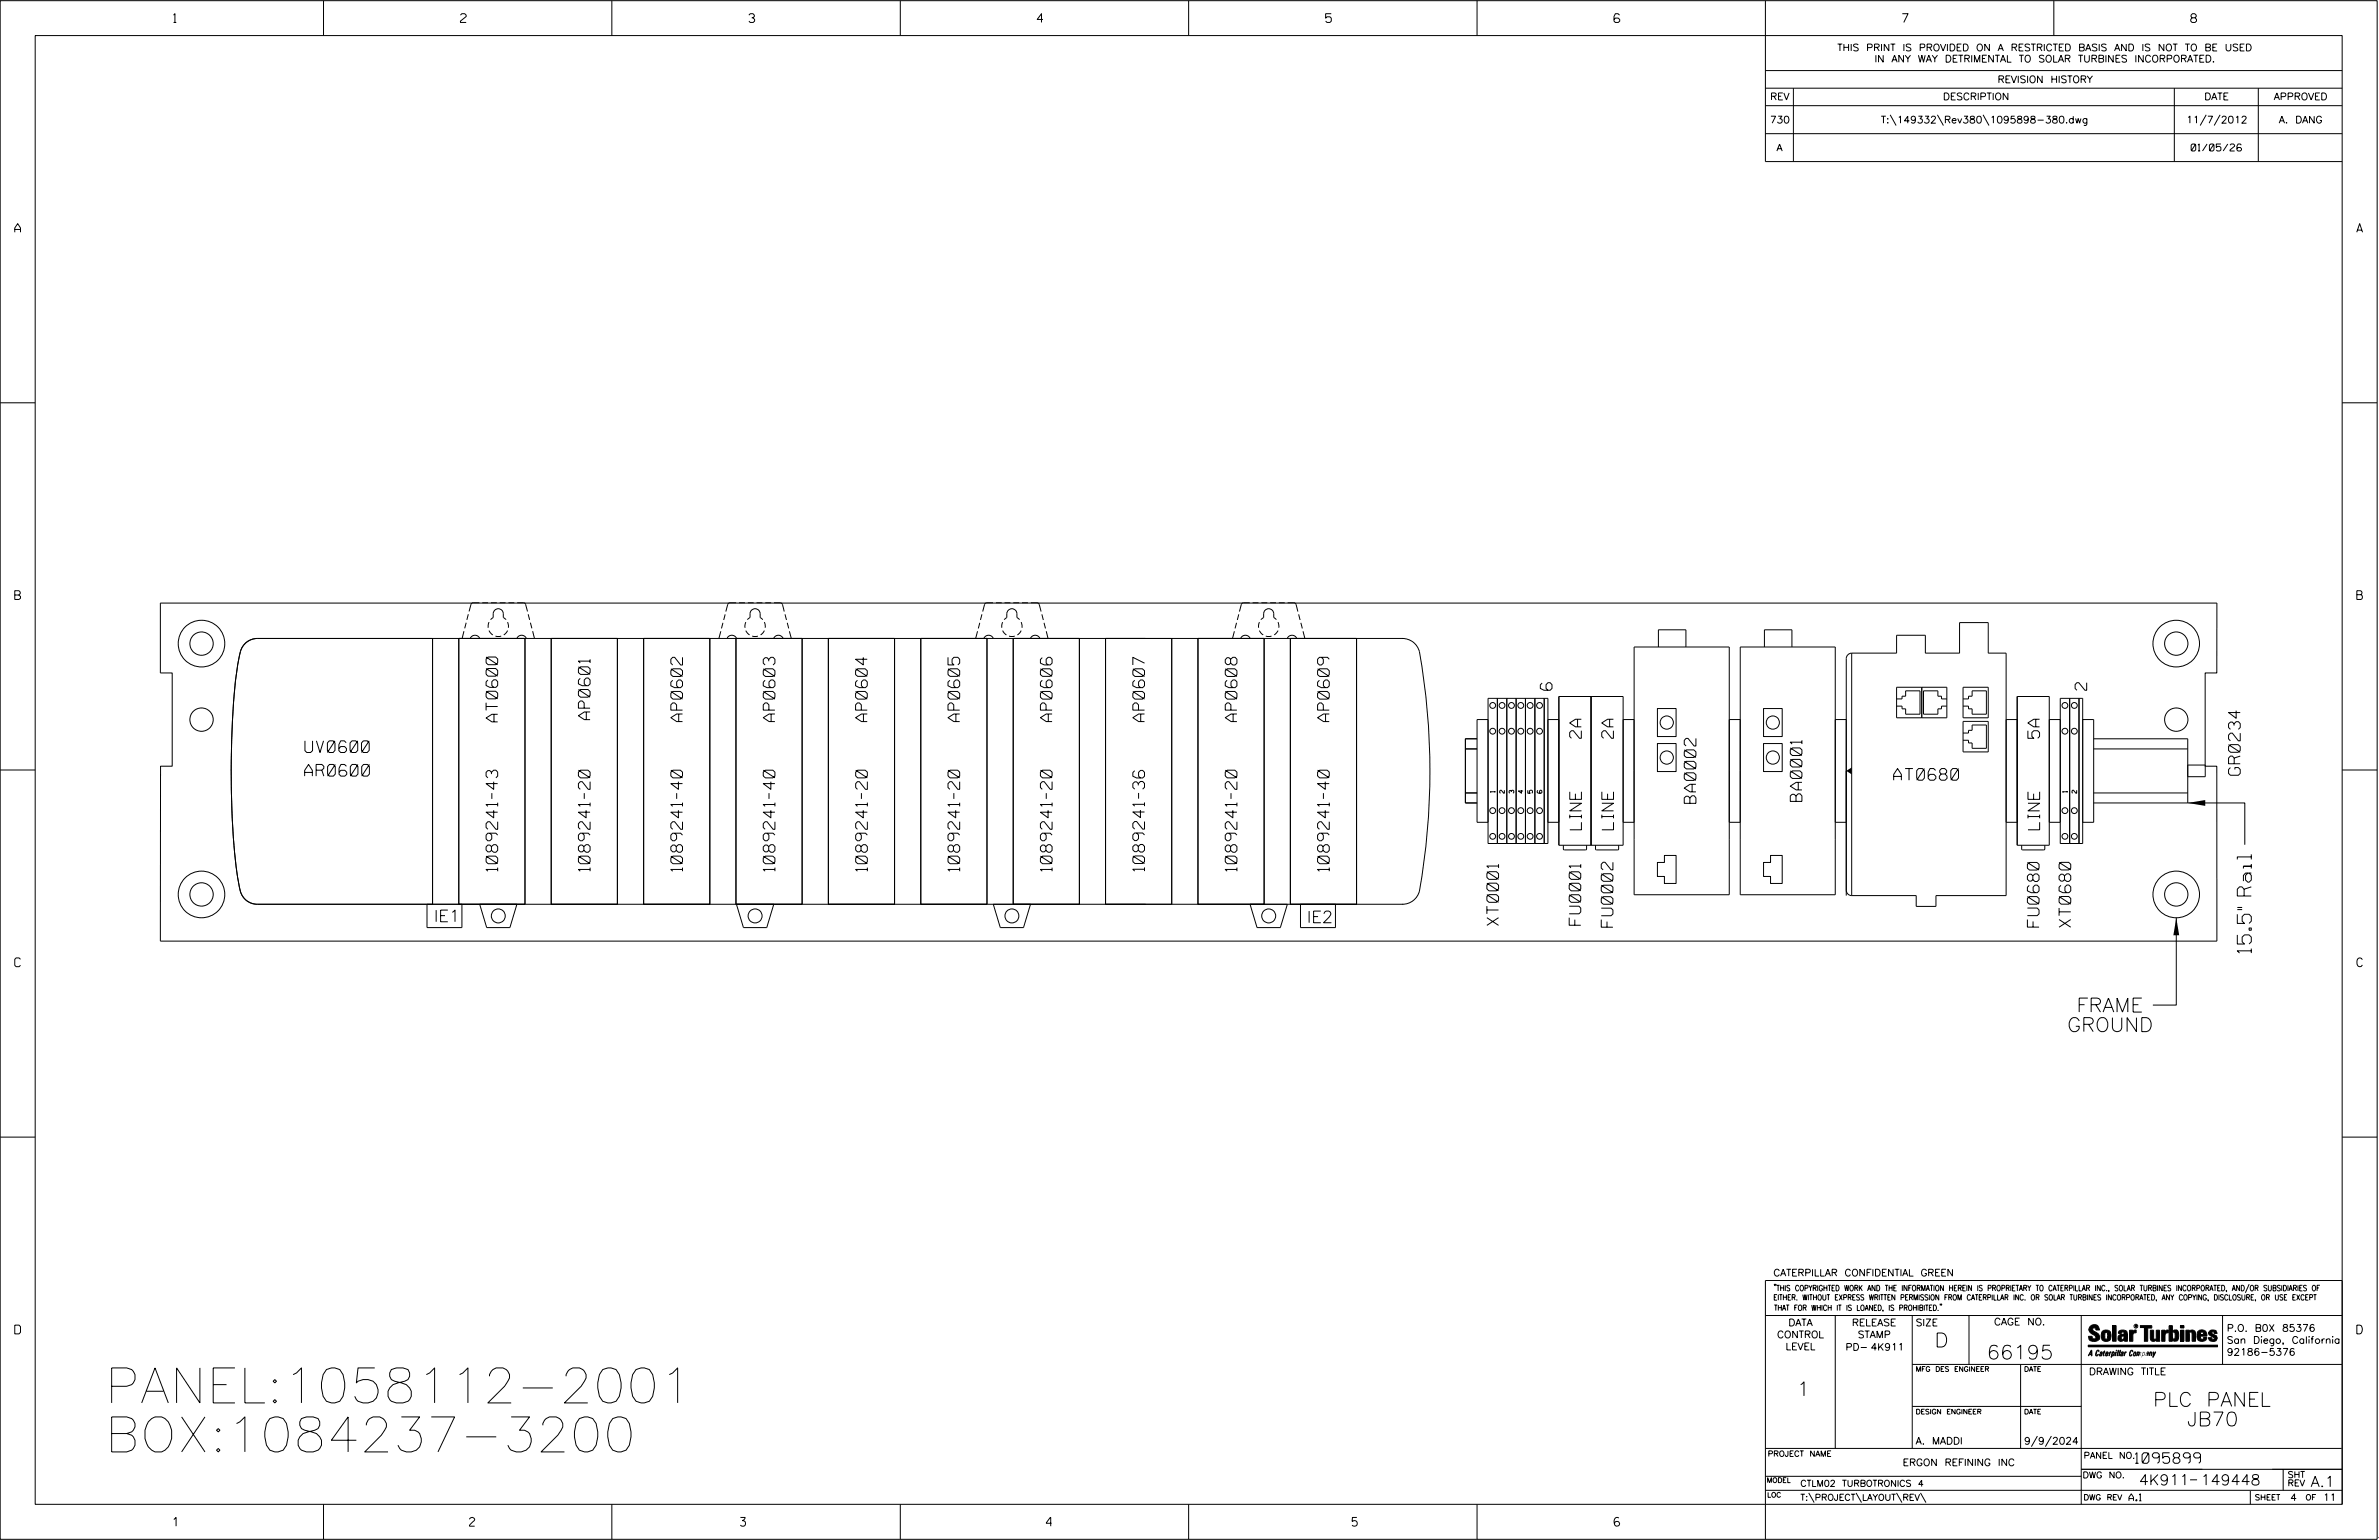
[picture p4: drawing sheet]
<svg xmlns="http://www.w3.org/2000/svg" width="864mm" height="559mm" viewBox="0 0 864 559" stroke-linecap="round" stroke-linejoin="round" font-family="sans-serif">
<defs><g id="words">
<g font-size="12.7">
<text x="38.1" y="509.1">PANEL:1058112-2001</text>
<text x="38.1" y="526.8">BOX:1084237-3200</text>
</g>
<g font-size="5.1">
<text x="817.2" y="345.8" transform="rotate(-90 817.2 345.8)">15.5&quot; Rail</text>
<text x="753.8" y="367.2">FRAME</text>
<text x="750.4" y="374.3">GROUND</text>
<text x="702.3" y="488.8">D</text>
<text x="721.2" y="493.2">66195</text>
<text x="652.2" y="506.5">1</text>
<text x="781.6" y="510.3">PLC PANEL</text>
<text x="793.9" y="517.4">JB70</text>
</g>
<g font-size="4.2">
<text x="563.4" y="250.5" transform="rotate(-90 563.4 250.5)">6</text>
<text x="757.5" y="250.5" transform="rotate(-90 757.5 250.5)">2</text>
<text x="180.7" y="261.9" transform="rotate(-90 180.7 261.9)">AT0600</text>
<text x="214.2" y="261.1" transform="rotate(-90 214.2 261.1)">AP0601</text>
<text x="247.8" y="261.8" transform="rotate(-90 247.8 261.8)">AP0602</text>
<text x="281.3" y="261.8" transform="rotate(-90 281.3 261.8)">AP0603</text>
<text x="314.8" y="261.8" transform="rotate(-90 314.8 261.8)">AP0604</text>
<text x="348.4" y="261.8" transform="rotate(-90 348.4 261.8)">AP0605</text>
<text x="381.9" y="261.8" transform="rotate(-90 381.9 261.8)">AP0606</text>
<text x="415.5" y="261.8" transform="rotate(-90 415.5 261.8)">AP0607</text>
<text x="449" y="261.8" transform="rotate(-90 449 261.8)">AP0608</text>
<text x="482.5" y="261.8" transform="rotate(-90 482.5 261.8)">AP0609</text>
<text x="574" y="267.9" transform="rotate(-90 574 267.9)">2A</text>
<text x="585.7" y="267.9" transform="rotate(-90 585.7 267.9)">2A</text>
<text x="740.4" y="267.9" transform="rotate(-90 740.4 267.9)">5A</text>
<text x="110.7" y="273">UV0600</text>
<text x="110.6" y="281.6">AR0600</text>
<text x="813.2" y="281.3" transform="rotate(-90 813.2 281.3)">GR0234</text>
<text x="687.4" y="283.1">AT0680</text>
<text x="615.6" y="291.5" transform="rotate(-90 615.6 291.5)">BA0002</text>
<text x="654.1" y="290.8" transform="rotate(-90 654.1 290.8)">BA0001</text>
<text x="574.1" y="301.1" transform="rotate(-90 574.1 301.1)">LINE</text>
<text x="585.7" y="301.1" transform="rotate(-90 585.7 301.1)">LINE</text>
<text x="740.4" y="301.1" transform="rotate(-90 740.4 301.1)">LINE</text>
<text x="180.7" y="316.1" transform="rotate(-90 180.7 316.1)">1089241-43</text>
<text x="214.2" y="316.1" transform="rotate(-90 214.2 316.1)">1089241-20</text>
<text x="247.8" y="316.1" transform="rotate(-90 247.8 316.1)">1089241-40</text>
<text x="281.3" y="316.1" transform="rotate(-90 281.3 316.1)">1089241-40</text>
<text x="314.8" y="316.1" transform="rotate(-90 314.8 316.1)">1089241-20</text>
<text x="348.4" y="316.1" transform="rotate(-90 348.4 316.1)">1089241-20</text>
<text x="381.9" y="316.1" transform="rotate(-90 381.9 316.1)">1089241-20</text>
<text x="415.5" y="316.1" transform="rotate(-90 415.5 316.1)">1089241-36</text>
<text x="449" y="316.1" transform="rotate(-90 449 316.1)">1089241-20</text>
<text x="482.5" y="316.1" transform="rotate(-90 482.5 316.1)">1089241-40</text>
<text x="157.5" y="334.5">IE1</text>
<text x="474.4" y="334.8">IE2</text>
<text x="544" y="335.8" transform="rotate(-90 544 335.8)">XT0001</text>
<text x="573.8" y="335.7" transform="rotate(-90 573.8 335.7)">FU0001</text>
<text x="585.5" y="336.5" transform="rotate(-90 585.5 336.5)">FU0002</text>
<text x="740.2" y="336.4" transform="rotate(-90 740.2 336.4)">FU0680</text>
<text x="751.7" y="336.4" transform="rotate(-90 751.7 336.4)">XT0680</text>
</g>
<g font-size="3.8">
<text x="775.1" y="531">1095899</text>
<text x="776.5" y="538.9">4K911</text>
<text x="798.8" y="538.9">149448</text>
<text x="838.8" y="539.5">A.1</text>
</g>
<g font-size="3.2">
<text x="63" y="8.2">1</text>
<text x="167.2" y="8.2">2</text>
<text x="271.8" y="8.2">3</text>
<text x="376.5" y="8.2">4</text>
<text x="481.2" y="8.2">5</text>
<text x="690.6" y="8.2">7</text>
<text x="795.3" y="8.2">8</text>
<text x="5.4" y="84.3">A</text>
<text x="855.5" y="84.3">A</text>
<text x="5.4" y="217.5">B</text>
<text x="855.6" y="217.5">B</text>
<text x="5.4" y="350.8">C</text>
<text x="855.6" y="350.8">C</text>
<text x="5.4" y="484">D</text>
<text x="855.6" y="484">D</text>
<text x="62.8" y="553.8">1</text>
<text x="170.4" y="553.8">2</text>
<text x="268.8" y="553.8">3</text>
<text x="379.8" y="553.8">4</text>
<text x="490.8" y="553.8">5</text>
<text x="585.9" y="553.8">6</text>
</g>
<g font-size="2.5">
<text x="666.9" y="18.5">THIS PRINT IS PROVIDED ON A RESTRICTED BASIS AND IS NOT TO BE USED</text>
<text x="680.5" y="22.6">IN ANY WAY DETRIMENTAL TO SOLAR TURBINES INCORPORATED.</text>
<text x="725.1" y="30">REVISION HISTORY</text>
<text x="642.6" y="36.3">REV</text>
<text x="705.3" y="36.3">DESCRIPTION</text>
<text x="800.2" y="36.3">DATE</text>
<text x="825.4" y="36.3">APPROVED</text>
<text x="642.5" y="44.7">730</text>
<text x="682.8" y="44.7">T:\149332\Rev380\1095898-380.dwg</text>
<text x="793.6" y="44.7">11/7/2012</text>
<text x="827.3" y="44.7">A. DANG</text>
<text x="644.9" y="54.8">A</text>
<text x="795.4" y="54.8">01/05/26</text>
<text x="643.8" y="463">CATERPILLAR CONFIDENTIAL GREEN</text>
<text x="645.1" y="485.5">CONTROL</text>
<text x="649.2" y="481.1">DATA</text>
<text x="672.3" y="481.1">RELEASE</text>
<text x="674.4" y="485.5">STAMP</text>
<text x="695.4" y="481.1">SIZE</text>
<text x="723.8" y="480.8">CAGE NO.</text>
<text x="808.4" y="483.1">P.O. B0X 85376</text>
<text x="648.2" y="489.8">LEVEL</text>
<text x="669.9" y="490">PD- 4K911</text>
<text x="808.4" y="487.5">San Diego, California</text>
<text x="808.4" y="491.8">92186-5376</text>
<text x="758.3" y="498.9">DRAWING TITLE</text>
<text x="695.4" y="524.1">A. MADDI</text>
<text x="734.8" y="524.1">9/9/2024</text>
<text x="690.7" y="531.9">ERGON REFINING INC</text>
<text x="772.8" y="544.6">A.1</text>
<text x="831.4" y="544.6">4</text>
<text x="843.3" y="544.6">11</text>
</g>
<g font-size="2.3">
<text x="756.4" y="529.2">PANEL NO.</text>
<text x="653.5" y="539.4">CTLM02 TURBOTRONICS 4</text>
<text x="756" y="536.3">DWG NO.</text>
<text x="830.4" y="539.3">REV</text>
<text x="830.4" y="536.2">SHT</text>
<text x="653.5" y="544.5">T:\PROJECT\LAYOUT\REV\</text>
</g>
<g font-size="2">
<text x="643.8" y="468.4">&quot;THIS COPYRIGHTED WORK AND THE INFORMATION HEREIN IS PROPRIETARY TO CATERPILLAR INC., SOLAR TURBINES INCORPORATED, AND/OR SUBSIDIARIES OF</text>
<text x="643.8" y="471.8">EITHER. WITHOUT EXPRESS WRITTEN PERMISSION FROM CATERPILLAR INC. OR SOLAR TURBINES INCORPORATED, ANY COPYING, DISCLOSURE, OR USE EXCEPT</text>
<text x="644" y="475.6">THAT FOR WHICH IT IS LOANED, IS PROHIBITED.&quot;</text>
<text x="641.7" y="528.5">PROJECT NAME</text>
<text x="756.3" y="544.3">DWG REV</text>
<text x="818.5" y="544.3">SHEET</text>
<text x="836.9" y="544.3">OF</text>
</g>
<g font-size="1.8">
<text x="695.4" y="497.6">MFG DES ENGINEER</text>
<text x="734.8" y="497.6">DATE</text>
<text x="695.4" y="513.1">DESIGN ENGINEER</text>
<text x="734.8" y="513.1">DATE</text>
<text x="641.3" y="538">MODEL</text>
<text x="641.5" y="543.3">LOC</text>
</g>
<g font-size="1.7">
<text x="542.7" y="287.6" transform="rotate(-90 542.7 287.6)">1</text>
<text x="546.1" y="287.8" transform="rotate(-90 546.1 287.8)">2</text>
<text x="549.5" y="287.8" transform="rotate(-90 549.5 287.8)">3</text>
<text x="552.9" y="287.8" transform="rotate(-90 552.9 287.8)">4</text>
<text x="556.3" y="287.8" transform="rotate(-90 556.3 287.8)">5</text>
<text x="559.7" y="287.8" transform="rotate(-90 559.7 287.8)">6</text>
<text x="750.4" y="287.6" transform="rotate(-90 750.4 287.6)">1</text>
<text x="753.8" y="287.8" transform="rotate(-90 753.8 287.8)">2</text>
</g>
<text font-size=".9" x="775.1" y="481.7">R</text>
</g></defs>
<g fill="none" stroke="#000" stroke-width=".36">
<path d="M.1 .2h862.8v558.4h-862.8zM12.8 12.9h837.4v533h-837.4zM117.4 .2v12.7M222.1 .2v12.7M326.8 .2v12.7M431.5 .2v12.7M536.2 .2v12.7M587.9 5.5l-.5-.5h-1l-.5 1v1.7l.5 .4h1l.6-.4v-.6l-.6-.5h-1l-.5 .5M640.9 .2v58.4h209.3M745.6 .2v12.7M640.9 25.6h209.3M640.9 32h209.3"/>
<path d="M640.9 38.3h209.3M651 32v26.6M789.3 32v26.6M819.8 32v26.6M640.9 48.5h209.3M686.2 41.7l2.1 3.8M703.3 41.7l2.2 3.8M719.9 41.7l2.1 3.8M800.9 41.7l-2.2 3.8M805.9 41.7l-2.1 3.8M.1 146.2h12.7M850.2 146.2h12.7"/>
<path d="M58.2 218.8h746.6l-.1 25.4h-4.2v33.8h4.2l.1 63.5h-746.6l.1-63.5h4.2v-33.8h-4.3zM174 218.7l-2.8 .2-.9 3M175.1 218.7h2.1M178.2 218.7h2.1M181.4 218.7h2.1M184.6 218.7h2.1M187.7 218.7l2.8 .2 1 3M267.2 218.7l-2.7 .2-1 3M268.3 218.7h2.1M271.5 218.7h2.1M274.6 218.7h2.2M277.8 218.7h2.1"/>
<path d="M281 218.7l2.7 .2 1 3M360.5 218.7l-2.8 .2-1 3M361.5 218.7h2.1M364.7 218.7h2.1M367.8 218.7h2.2M371 218.7h2.1M374.2 218.7l2.8 .2 .9 3M453.7 218.7l-2.8 .2-1 3M454.7 218.7h2.1M457.9 218.7h2.1M461.1 218.7h2.1M464.3 218.7h2.1"/>
<path d="M467.4 218.7l2.8 .2 .9 3M157 231.7v96.4M166.5 231.7v96.4M166.5 231.7h24.1v96.4h-24.1zM168.4 229l-.6 2.6M169.2 226l-.5 2M170 222.9l-.5 2M170.7 231.6a1.86 1.86 0 0 1 1.7-1.1 1.86 1.86 0 0 1 1.7 1.1M177.5 228.8l1.4 1.6M177.5 225.7l-.3 2.1M178.1 224.9l.9-.8v-1.4a1.83 1.83 0 0 1 1.9-1.8 1.83 1.83 0 0 1 1.8 1.8v1.4l1 .8M179.8 230.8h2.1"/>
<path d="M184.3 225.7l.2 2.1M184.3 228.8l-1.4 1.6M187.7 231.6a1.86 1.86 0 0 1 1.7-1.1 1.86 1.86 0 0 1 1.6 1.1M190.6 231.7v96.4M191.7 222.9l.6 2M192.5 226l.6 2M193.4 229l.6 2.6M200.1 231.7h24v96.4h-24zM200.1 231.7v96.4M224.1 231.7v96.4M233.6 231.7v96.4M233.6 231.7h24.1v96.4h-24.1z"/>
<path d="M257.7 231.7v96.4M261.7 229.1l-.7 2.5M262.4 226l-.5 2M263.2 222.9l-.5 2.1M264 231.6a1.86 1.86 0 0 1 1.7-1.1 1.86 1.86 0 0 1 1.6 1.1M267.2 231.7v96.4M267.2 231.7h24v96.4h-24zM270.8 228.8l1.3 1.6M270.8 225.7l-.4 2.1M271.3 224.9l1-.8v-1.4a1.83 1.83 0 0 1 1.8-1.8 1.83 1.83 0 0 1 1.8 1.8v1.4l1 .8M273 230.8h2.1M277.5 228.8l-1.4 1.6"/>
<path d="M277.5 225.7l.3 2.1M280.9 231.6a1.86 1.86 0 0 1 1.7-1.1 1.86 1.86 0 0 1 1.7 1.1M285 222.9l.5 2.1M285.8 226l.5 2M286.6 229.1l.6 2.5M291.2 231.7v96.4M300.7 231.7h24v96.4h-24zM300.7 231.7v96.4M324.7 231.7v96.4M334.3 231.7h24v96.4h-24zM334.3 231.7v96.4M354.9 229.1l-.7 2.5"/>
<path d="M355.7 226l-.6 2M356.4 222.9l-.5 2.1M357.2 231.6a1.86 1.86 0 0 1 1.7-1.1 1.86 1.86 0 0 1 1.6 1.1M358.3 231.7v96.4M364 228.8l1.3 1.6M364 225.7l-.3 2.1M364.5 224.9l1-.8v-1.4a1.83 1.83 0 0 1 1.8-1.8 1.83 1.83 0 0 1 1.8 1.8v1.4l1 .8M366.3 230.8h2.1M367.8 231.7h24v96.4h-24zM367.8 231.7v96.4M370.7 225.7l.3 2.1M370.7 228.8l-1.4 1.6"/>
<path d="M374.1 231.6a1.86 1.86 0 0 1 1.7-1.1 1.86 1.86 0 0 1 1.7 1.1M378.2 222.9l.5 2.1M379 226l.5 2M379.8 229.1l.6 2.5M391.8 231.7v96.4M401.3 231.7h24v96.4h-24zM401.3 231.7v96.4M425.3 231.7v96.4M434.9 231.7v96.4M434.9 231.7h24v96.4h-24zM448.1 229.1l-.7 2.5M448.9 226l-.6 2"/>
<path d="M449.7 222.9l-.5 2.1M450.4 231.6a1.86 1.86 0 0 1 1.7-1.1 1.86 1.86 0 0 1 1.7 1.1M457.2 228.8l1.3 1.6M457.2 225.7l-.3 2.1M457.8 224.9l.9-.8v-1.4a1.83 1.83 0 0 1 1.9-1.8 1.83 1.83 0 0 1 1.8 1.8v1.4l.9 .8M458.9 231.7v96.4M459.5 230.8h2.1M463.9 228.8l-1.3 1.6M463.9 225.7l.3 2.1M467.3 231.6a1.86 1.86 0 0 1 1.7-1.1 1.86 1.86 0 0 1 1.7 1.1M468.4 231.7h24v96.4h-24zM468.4 231.7v96.4"/>
<path d="M471.4 222.9l.5 2.1M472.2 226l.6 2M473 229.1l.7 2.5M492.4 231.7v96.4M509.1 231.7a6.4 6.4 0 0 1 6.2 4.8 247.2 247.2 0 0 1-.2 87.4 6.4 6.4 0 0 1-6 4.2M509.3 231.7h-415.9a6.8 6.8 0 0 0-6.6 6.6 265.7 265.7 0 0 0-2.8 45.9l.3 13.3 .9 12.5a78.2 78.2 0 0 0 2.5 14.5 6.4 6.4 0 0 0 5.7 3.6h415.9M602 234.8v-6.3h10v6.3M640.5 234.8v-6.3h10v6.3M672.2 237h16.3v-6.5h10.4v6.5h12.4v-11.1h10.4v11.1h6.5v88h-25.4v3.9h-7.2v-3.9h-23.4M672.2 237a2.05 2.05 0 0 0-2 2v86M672.2 237v88M540.2 253.4h21.7v52.7h-21.7z"/>
<path d="M543.6 253.4v52.7M547 253.4v52.7M550.4 253.4v52.7M553.8 253.4v52.7M557.2 253.4v52.7M560.6 253.4v52.7M565.9 252.7h23.3v54h-23.3zM577.6 252.7v54M601.7 257.1h6.7v10.2h-6.7zM640.2 257.1h6.8v10.2h-6.8zM688.5 253.6h2v-1h1.3v-1.9h5.2v8.5h-5.2v-2h-1.3v-1h-2M688.5 249.4h18.2v11.1h-18.2z"/>
<path d="M697.6 249.4v11.1M706.7 253.6h-1.9v-1h-1.3v-1.9h-5.2v8.5h5.2v-2h1.3v-1h1.9M712.6 253.6h2v-1h1.3v-1.9h5.2v8.5h-5.2v-2h-1.3v-1h-2M712.6 249.4h9.1v11.1h-9.1zM732.3 252.7h11.6v54h-11.6zM747.9 253.4h8.1v52.7h-8.1zM751.3 253.4v52.7M754.7 253.4v52.7M.1 279.4h12.7M532 271.7h4.2M536.2 268.1h-4.2v23.3h4.2M540.2 261.1h-4v37.3h4"/>
<path d="M561.9 261.1h4M589.2 261.1h4v63.6h34.5v-63.6h4v63.6h34.5v-63.6h4M593.2 279.7v-44.9h34.5v44.9M601.7 269.8h6.7v10.2h-6.7zM631.7 279.7v-44.9h34.5v44.9M640.2 269.8h6.8v10.2h-6.8zM712.6 266h2v-1h1.3v-1.9h5.2v8.4h-5.2v-1.9h-1.3v-1h-2M712.6 261.8h9.1v11h-9.1zM728.2 261.1h4.1M743.9 261.1h4M756 261.1h4v37.3h-4M760 268.1h34.2v23.3"/>
<path d="M760 271.7h34.2M794.2 277.6h6.3v4.2h-6.3M850.2 279.4h12.7M532 287.7h4.2M561.9 298.4h4M589.2 298.4h4M627.7 298.4h4M666.2 298.4h4M728.2 298.4h4.1M743.9 298.4h4M760 287.7h34.2M760 291.4h34.2"/>
<path d="M794.2 291.4h20.7v15.1M567.5 306.7v1.4l.4 .3h7.7l.3-.3v-1.4M579.2 306.7v1.4l.3 .3h7.8l.3-.3v-1.4M604.2 310.4h4.2v10.2h-4.2v-2.6h-2.5v-5.1h2.5zM642.7 310.4h4.3v10.2h-4.3v-2.6h-2.5v-5.1h2.5zM733.9 306.7v1.4l.3 .3h7.7l.4-.3v-1.4M155 328.1v8.5h12.7v-8.5M174.1 328.1l2.6 8.5h8.4l2.5-8.5M267.3 328.1l2.6 8.5h8.4l2.6-8.5M360.6 328.1l2.5 8.5h8.4l2.6-8.5M453.8 328.1l2.5 8.5h8.5l2.5-8.5M472.1 328.1v8.5h12.7v-8.5"/>
<path d="M670.2 323a1.99 1.99 0 0 0 2 2M790 333v31.7h-8.5M.1 412.6h12.7M850.2 412.6h12.7M640.9 477.3h209.3M644.2 466.1l-.1 .4M644.7 466.1l-.2 .4M666.2 477.3v48.3M694.2 477.3v48.3M704.4 473.3l-.1 .4M704.8 473.3l-.1 .4M714.8 477.3v17.8"/>
<path d="M755.5 477.3v68.6M806.8 477.3v17.8M816.5 466l-1.4 3.1M850.2 464.6h-209.3v94M850.2 464.8v81.1M694.2 495.1h156M733.5 495.1v30.5M758.6 481.4a2.02 2.02 0 0 1 3.1-.1l.5 1.3h-1.3l-.2-.6-.4-.2-.6 .1-.1 .4 .4 .7a2.46 2.46 0 0 1 2.2 2.9 2.83 2.83 0 0 1-3.8 .3l-.3-1.3h1.3l.2 .7 .6 .3 .5-.2 .2-.5-.4-.6-1.9-1.2-.4-.9zM759.2 491.3h-.7l.7-1.2v1.9h.2l-.1-2.1-1.3 2.1 .5-.5h.7M761.3 490l.3-.2 .4 .3-.1 .3-.3-.4-.4 .3-.3 1.6h.4l.4-.5-.3 .6-.4 .1-.3-.4zM762.6 490.6l.5-.1-.1 1.4h-.9a.74 .74 0 0 1 .9-.8l-.3 .7-.5 .1 .2-.5 .6-.2v-.5l-.7 .2zM763 483.2a2.17 2.17 0 0 1 3.1 0l.3 1.4-.3 1.5a2.17 2.17 0 0 1-3.1 0l-.3-1.5z"/>
<path d="M763.6 490.5l.4-.4 .2 .6h-.3l-.3 .9 .2 .4-.3-.1zM764.1 483.7l.5-.4 .4 .3v2.2l-.4 .2-.5-.2zM764.6 491.1l.6 .2v-.7l-.4-.1-.4 .6-.1 .8h.6M764.6 491.1l-.1 .8h.4M764.6 482.6v.8M764.8 490.7l.4 .1v.3h-.6zM765 491.5l-.1 .4zM766 490.5l-.5 1.5zM766 490.8l.4-.3-.4 .4M766.9 481h1.3v5.7h-1.3zM767 490.8l.5 .1-.3 .8-.4 .2zM767.3 490.5h-.5l-.5 2"/>
<path d="M767.3 490.5a.8 .8 0 0 1 .2 1 .8 .8 0 0 1-.9 .4l-.1 .6M767.3 490.5l-.1 .2M768.1 490.5l-.4 1.5zM768.2 489.9h.3l-.1 .2h-.2zM769 489.9l-.5 2.1zM769.7 489.9l-.6 2.1zM770.1 491.4l.5-.3-.5 .8zM770.4 491.9h.1M770.6 491.1l.1-.4-.7 .2 .1-.3 .6-.1 .2 .3-.5 1.1M770.6 491.1a.74 .74 0 0 0-.8 .8h.6M771 484.8h-.7l-.3 .6 .4 .7 .5-.3 .1-2.4h-.8l-.1 .4h-1.2a1.71 1.71 0 0 1 1.8-1.3 1.71 1.71 0 0 1 1.6 1.4v2.8h-1.1l-.1-.6M771 484.2l-1.5 .1a1.41 1.41 0 0 0 0 2.4l.5 .1 1.1-.7"/>
<path d="M771.2 486.1h-.1M771.4 490.5l.1 .3 .4-.3-.9 1.5zM771.5 490.8h.1M773 482.7h1.2v.5l.5-.5 .7-.1v1h-.6l-.5 .4-.1 2.7h-1.2zM773.3 490.3l.6-.4 .4 .2-.1 .4-.3-.4a1.28 1.28 0 0 0-.5 1.8l.6-.4-.1 .4-.8 .1zM774.7 490.8l.5-.3a.88 .88 0 0 1 .2 .9 .88 .88 0 0 1-.7 .7l-.2-.2zM774.8 490.9h.5l-.3 1h-.3l-.2-.2zM775.2 490.5l-.1 .2M776.8 481h4.3v.9h-1.5v4.8h-1.3M776.8 490.6l-.8 .2v-.3l-.4 1.5 .8-1.3v1.3l.3-1.2M779.3 491.1h.4M779.6 490.5h.3l-.3 1.4"/>
<path d="M779.6 490.7h.2l-.1 .4M779.7 491.1l-.1 .4M779.7 491.1l-.4 .2M780.1 492l.4-1.5 .1 .3 .3-.3 .3 .2-.3 1.3v-1.3l-.7 1.3M780.6 482.7h1.2v2.7l.1 .4 .4 .3 .4-.7v-2.7h1.2l.1 4h-1.3v-.5l-1.1 .6-.7-.3-.3-.7zM781.6 492.5l1-2-.8 1.3-.2-1.3-.2 2M784.7 482.7h1.2v.5l.5-.5 .7-.1v1h-.5l-.6 .4-.1 2.7h-1.2zM787.4 481h1.2v2a1.4 1.4 0 0 1 2.2 .2l.1 1.4-.4 1.9-1.5 .1-.4-.5v-1l.5 .9 .5-.3v-2.1l-.5-.4-.5 .7v2.8h-1.2zM791.5 482.7h1.3v4h-1.3zM791.5 481h1.3v.9h-1.3zM793.5 482.7h1.3v.4l.7-.5 1.1 .2 .4 .6v3.3h-1.2l-.3-3.4-.7 .2v3.2h-1.3zM794.8 483.1h.1"/>
<path d="M797.7 483.2a1.92 1.92 0 0 1 2.4-.5 1.92 1.92 0 0 1 1 2.1h-2.3v.8l.6 .5 .5-.3v-.5h1.2a1.83 1.83 0 0 1-2.1 1.4 1.83 1.83 0 0 1-1.5-2.1zM798.8 484.2v.6M799.1 483.4h.6l.2 .8h-1.1zM804.6 482.9a1.84 1.84 0 0 0-2.9 .8 3.3 3.3 0 0 0 2.2 1.9l-.5 .5-.4-.3-.1-.4h-1.2l.1 .6a1.92 1.92 0 0 0 2.9 .4M804.9 483.8h-1.2l-.2-.6-.5 .1-.1 .3 .1 .3 1.8 .9M805.1 488.1h-47.1v.6h47.1M694.2 510.3h61.3M640.9 525.6h209.2M640.9 535.7h114.6M739.6 521.1l-2.2 3.8M744.7 521.1l-2.2 3.8M755.5 533.2h94.7"/>
<path d="M795 537h2.6M828.8 533.2v7.6M117.4 545.9v12.7M222.1 545.9v12.7M326.8 545.9v12.7M431.5 545.9v12.7M536.2 545.9v12.7M640.9 540.8h209.3M656.6 541.7l2 3.5M673.8 541.7l1.9 3.5M688.4 541.7l2 3.5M697.2 541.7l1.9 3.5"/>
<path d="M816.9 541v4.9M863.5 558h.1"/>
<circle cx="73.1" cy="233.5" r="8.5"/>
<circle cx="73.2" cy="233.5" r="4.2"/>
<circle cx="790" cy="233.5" r="8.5"/>
<circle cx="790" cy="233.5" r="4.2"/>
<circle cx="541.9" cy="256" r="1.06"/>
<circle cx="545.3" cy="256" r="1.06"/>
<circle cx="548.7" cy="256" r="1.06"/>
<circle cx="552.1" cy="256" r="1.06"/>
<circle cx="555.5" cy="256" r="1.06"/>
<circle cx="558.9" cy="256" r="1.06"/>
<circle cx="749.6" cy="256" r="1.06"/>
<circle cx="753" cy="256" r="1.06"/>
<circle cx="73.2" cy="261.1" r="4.2"/>
<circle cx="541.9" cy="265.3" r="1.05"/>
<circle cx="545.3" cy="265.3" r="1.06"/>
<circle cx="548.7" cy="265.3" r="1.05"/>
<circle cx="552.1" cy="265.3" r="1.06"/>
<circle cx="555.5" cy="265.3" r="1.06"/>
<circle cx="558.9" cy="265.3" r="1.05"/>
<circle cx="605" cy="262.2" r="2.4"/>
<circle cx="605" cy="274.9" r="2.4"/>
<circle cx="643.6" cy="262.2" r="2.4"/>
<circle cx="643.6" cy="274.9" r="2.4"/>
<circle cx="749.6" cy="265.3" r="1.06"/>
<circle cx="753" cy="265.3" r="1.05"/>
<circle cx="790" cy="261.1" r="4.2"/>
<circle cx="541.9" cy="294.1" r="1.05"/>
<circle cx="545.3" cy="294.1" r="1.06"/>
<circle cx="548.7" cy="294.1" r="1.05"/>
<circle cx="552.1" cy="294.1" r="1.06"/>
<circle cx="555.5" cy="294.1" r="1.06"/>
<circle cx="558.9" cy="294.1" r="1.05"/>
<circle cx="749.6" cy="294.1" r="1.06"/>
<circle cx="753" cy="294.1" r="1.05"/>
<circle cx="541.9" cy="303.5" r="1.05"/>
<circle cx="545.3" cy="303.5" r="1.05"/>
<circle cx="548.7" cy="303.5" r="1.05"/>
<circle cx="552.1" cy="303.5" r="1.05"/>
<circle cx="555.4" cy="303.5" r="1.05"/>
<circle cx="558.9" cy="303.5" r="1.05"/>
<circle cx="749.6" cy="303.5" r="1.05"/>
<circle cx="753" cy="303.5" r="1.05"/>
<circle cx="73.1" cy="324.6" r="8.5"/>
<circle cx="73.2" cy="324.6" r="4.2"/>
<circle cx="180.9" cy="332.4" r="2.53"/>
<circle cx="274.1" cy="332.4" r="2.54"/>
<circle cx="367.3" cy="332.4" r="2.53"/>
<circle cx="460.5" cy="332.4" r="2.54"/>
<circle cx="790" cy="324.6" r="8.5"/>
<circle cx="790" cy="324.6" r="4.2"/>
<circle cx="775.4" cy="481.2" r=".69"/>
</g>
<g fill="#000">
<path d="M670.2 279.7l2-1.2v2.5zM794.2 291.4l6.3-1.1v2.1zM790 333l1.1 6.4h-2.1zM768.1 490.5l-.4 1.5zM768.2 489.9h.3l-.1 .2h-.2zM769 489.9l-.5 2.1zM769.7 489.9l-.6 2.1zM791.5 481h1.3v.9h-1.3zM791.5 482.7h1.3v4h-1.3zM758 488.1h47.1v.6h-47.1z"/>
<path d="M759.2 489.9l-1.2 2.1 .5-.5h.7v.5h.2zM759.2 490.1v1.2h-.7z" fill-rule="evenodd"/>
<path d="M758.6 481.4a2.02 2.02 0 0 1 3.1-.1l.5 1.3h-1.3l-.2-.6-.4-.2-.6 .1-.1 .4 .4 .7a2.46 2.46 0 0 1 2.2 2.9 2.83 2.83 0 0 1-3.8 .3l-.3-1.3h1.3l.2 .7 .6 .3 .5-.2 .2-.5-.4-.6-1.9-1.2-.4-.9z" fill-rule="evenodd"/>
<path d="M761.3 490l.3-.2 .4 .3-.1 .3-.3-.4-.4 .3-.3 1.6h.4l.4-.5-.3 .6-.4 .1-.3-.4z" fill-rule="evenodd"/>
<path d="M762.6 490.6l.5-.1-.1 1.4h-.9a.74 .74 0 0 1 .9-.8l-.6 .3-.2 .5 .5-.1 .3-.6v-.5l-.7 .2z" fill-rule="evenodd"/>
<path d="M763.6 490.5l.4-.4 .2 .6h-.3l-.3 .9 .2 .4-.3-.1z" fill-rule="evenodd"/>
<path d="M764.8 490.5l.5 .3-.1 .5h-.6l.6-.2v-.3l-.4-.1-.3 1.2h.4l.3-.4-.6 .6-.3-.2v-.4z" fill-rule="evenodd"/>
<path d="M763 483.2a2.17 2.17 0 0 1 3.1 0l.3 1.4-.3 1.5a2.17 2.17 0 0 1-3.1 0l-.3-1.5zM764.1 483.7v2.1l.5 .2 .4-.2v-2.2l-.4-.3z" fill-rule="evenodd"/>
<path d="M766 490.5v.3l.4-.1-.4 .2-.5 1.1z" fill-rule="evenodd"/>
<path d="M766.8 490.5l-.5 2 .3-.6a.71 .71 0 0 0 .9-.5 .71 .71 0 0 0-.4-.9zM767 490.8l.5 .1-.3 .8-.4 .2z" fill-rule="evenodd"/>
<path d="M766.9 481h1.3v5.7h-1.3z" fill-rule="evenodd"/>
<path d="M770.1 490.6l.6-.1 .2 .3-.4 1.2-.5 .1-.2-.5 .3-.5h.5l-.7 .5v.3l.4-.1 .4-.9-.5-.2-.2 .2z" fill-rule="evenodd"/>
<path d="M769.4 482.8l-.5 1h1.2l.1-.4h.8v.8l-1.5 .1a1.41 1.41 0 0 0 0 2.4l.5 .1 1.1-.7 .1 .6h1.1v-2.8a1.79 1.79 0 0 0-2.4-1.2zM770.3 484.8h.7l-.1 1-.5 .3-.4-.7z" fill-rule="evenodd"/>
<path d="M771.4 490.5l.1 .3 .4-.3-.9 1.5z" fill-rule="evenodd"/>
<path d="M773 482.7h1.2v.5l.5-.5 .7-.1v1h-.6l-.5 .4-.1 2.7h-1.2z" fill-rule="evenodd"/>
<path d="M773.3 490.3l.6-.4 .4 .2-.1 .4-.3-.4a1.28 1.28 0 0 0-.5 1.8l.6-.4-.3 .5h-.6z" fill-rule="evenodd"/>
<path d="M774.7 490.8l-.2 1.1h.7a.96 .96 0 0 0 0-1.4zM774.8 490.9h.5l-.1 .6-.5 .4-.2-.2z" fill-rule="evenodd"/>
<path d="M776 490.5v.3l.4-.3 .2 .3 .7-.2-.3 1.4v-1.3l-.6 1.3v-1.3l-.8 1.3z" fill-rule="evenodd"/>
<path d="M776.8 481h4.3v.9h-1.5v4.8h-1.3v-4.8h-1.5z" fill-rule="evenodd"/>
<path d="M777.9 490.5l-.5 2 .3-.6a.71 .71 0 0 0 .9-.5 .71 .71 0 0 0-.4-.9zM778.1 490.8l.3-.1 .1 .4-.5 .8-.2-.5z" fill-rule="evenodd"/>
<path d="M779.3 490.6l.6-.1-.3 1.5-.7-.1a.67 .67 0 0 1 .8-.8l-.6 .3-.1 .5 .4-.1 .4-.9-.4-.2-.3 .2z" fill-rule="evenodd"/>
<path d="M780.5 490.5l.1 .3 .3-.3 .3 .2-.3 1.3v-1.3l-.8 1.3z" fill-rule="evenodd"/>
<path d="M780.6 482.7h1.2v2.7l.1 .4 .4 .3 .4-.7v-2.7h1.2l.1 4h-1.3v-.5l-1.1 .6-.7-.3-.3-.7z" fill-rule="evenodd"/>
<path d="M781.6 490.5l.2 1.3 .8-1.3-1.2 2z" fill-rule="evenodd"/>
<path d="M784.7 482.7h1.2v.5l.5-.5 .7-.1v1h-.5l-.6 .4-.1 2.7h-1.2z" fill-rule="evenodd"/>
<path d="M787.4 481h1.2v2a1.4 1.4 0 0 1 2.2 .2l.1 1.4-.4 1.9-1.5 .1-.4-.5v-1l.5 .9 .5-.3v-2.1l-.5-.4-.5 .7v2.8h-1.2z" fill-rule="evenodd"/>
<path d="M793.5 482.7h1.3v.4a1.29 1.29 0 0 1 2.2 .3v3.3h-1.2l-.3-3.4-.7 .2v3.2h-1.3z" fill-rule="evenodd"/>
<path d="M797.7 483.2a1.92 1.92 0 0 1 2.4-.5 1.92 1.92 0 0 1 1 2.1h-2.3v.8l.6 .5 .5-.3v-.5h1.2a1.83 1.83 0 0 1-2.1 1.4 1.83 1.83 0 0 1-1.5-2.1zM799.1 483.4l-.3 .8h1.1l-.2-.8z" fill-rule="evenodd"/>
<path d="M801.9 483.2a1.94 1.94 0 0 1 3 .1v.5h-1.2l-.2-.6-.5 .1-.1 .3 .1 .3 1.8 .9a1.2 1.2 0 0 1 .1 1.3 1.2 1.2 0 0 1-1.2 .7l-1.6-.4-.4-1h1.2l.1 .4 .4 .3 .5-.5a3.3 3.3 0 0 1-2.2-1.9z" fill-rule="evenodd"/>
<circle cx="761.4" cy="492" r=".07"/>
<circle cx="762.2" cy="485.1" r=".07"/>
<circle cx="769.3" cy="492" r=".07"/>
<circle cx="773.1" cy="486.7" r=".07"/>
<circle cx="791.5" cy="486.7" r=".07"/>
<circle cx="791.5" cy="481" r=".07"/>
<circle cx="794.8" cy="486.7" r=".07"/>
</g>
<use href="#words"/>
</svg>
